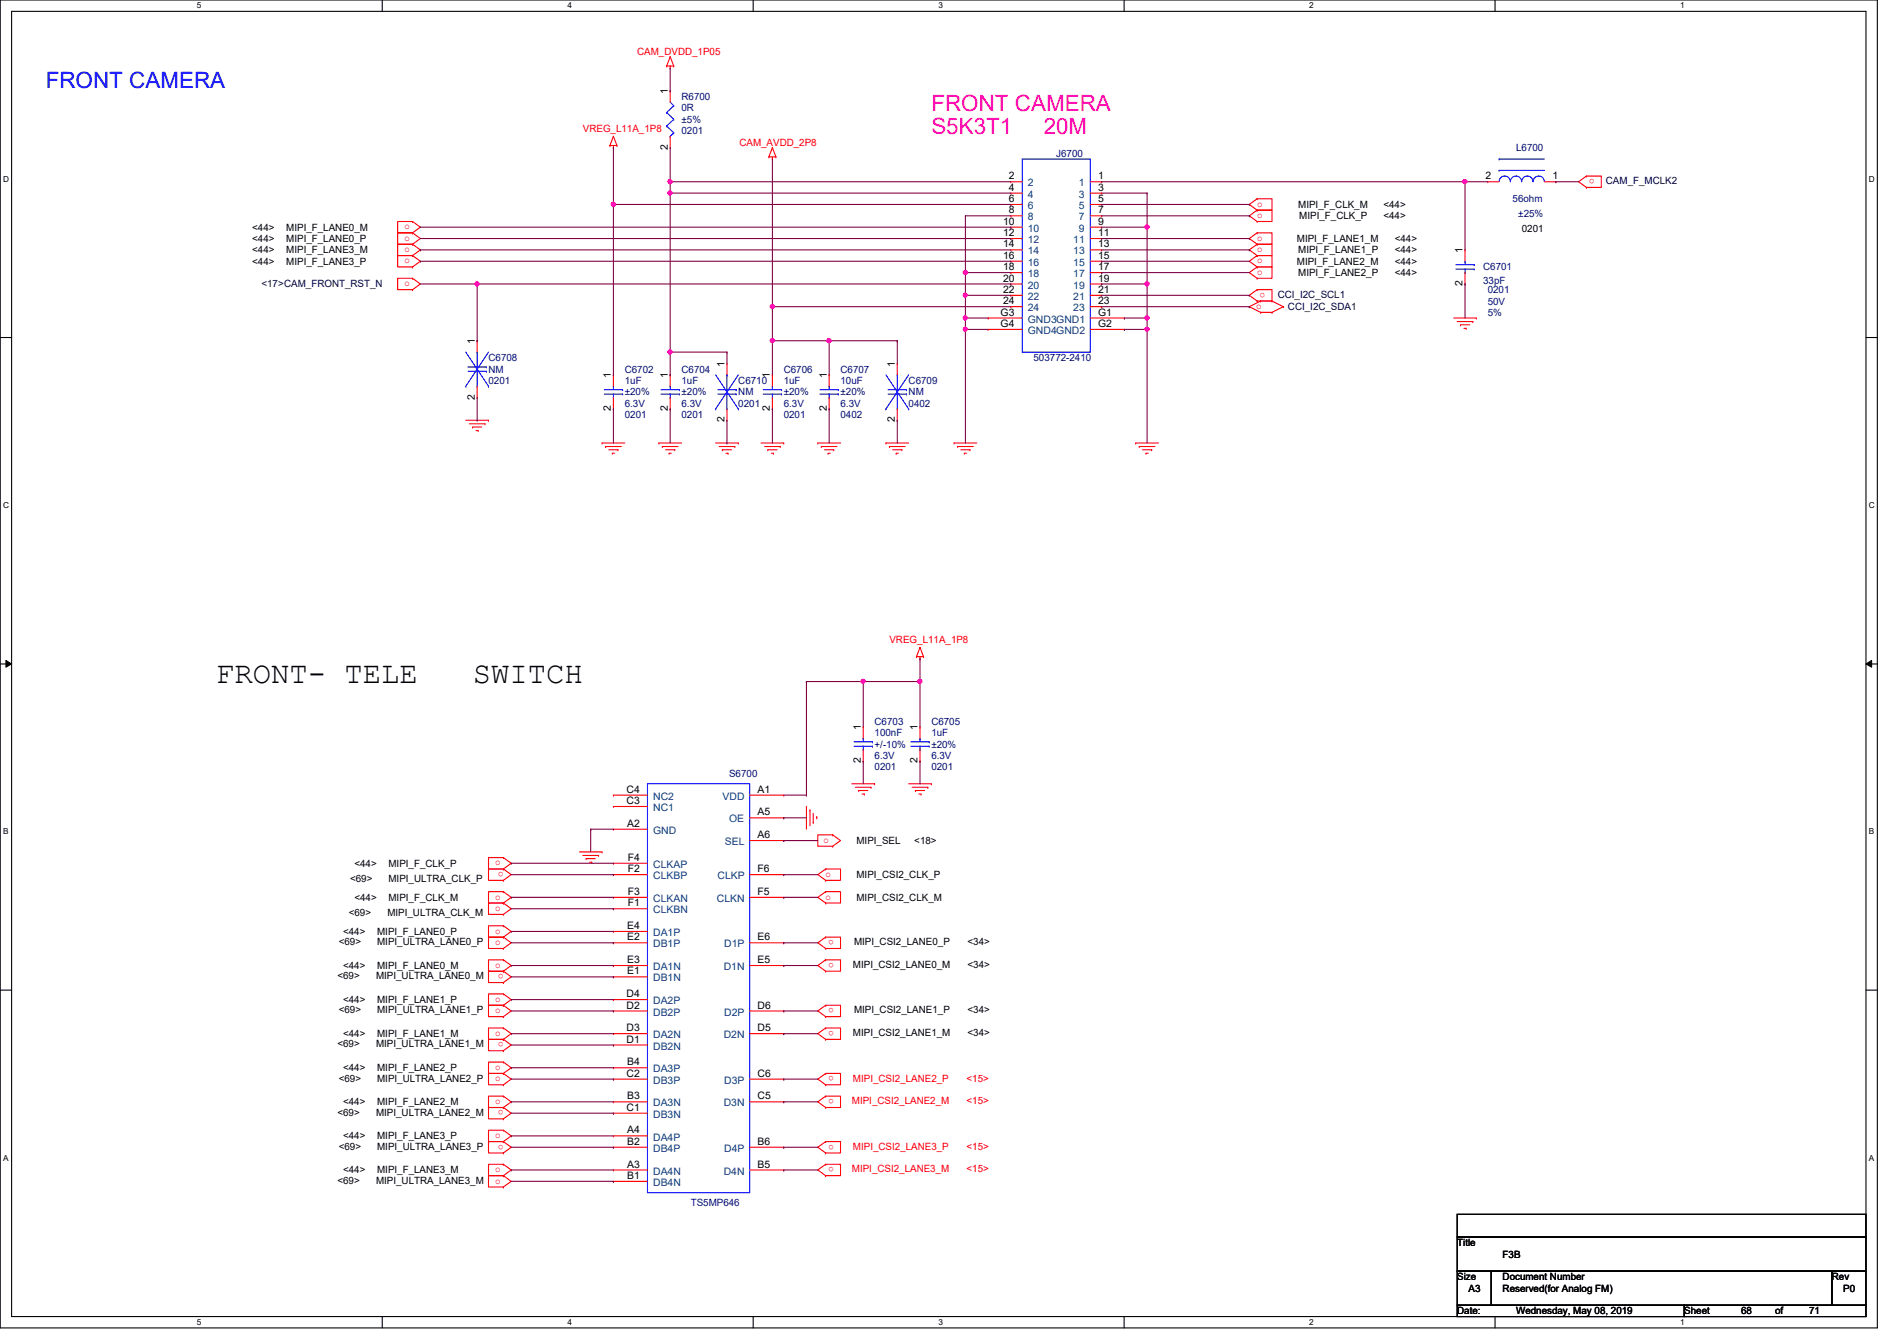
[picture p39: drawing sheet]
<svg xmlns="http://www.w3.org/2000/svg" width="297mm" height="210mm" viewBox="0 0 297 210" stroke-linecap="round" stroke-linejoin="round" font-family="sans-serif">
<defs><g id="words">
<g font-size="4.8">
<text x="33.8" y="106.9">FRONT- TELE</text>
<text x="74" y="106.9">SWITCH</text>
</g>
<text font-size="3.5" fill="#00f" x="7.2" y="13.8">FRONT CAMERA</text>
<g font-size="3.5" fill="#f0f">
<text x="145.8" y="17.4">FRONT CAMERA</text>
<text x="145.8" y="21">S5K3T1</text>
<text x="163.4" y="21">20M</text>
</g>
<g font-size="1.6" fill="#f00">
<text x="99.8" y="8.6">CAM_DVDD_1P05</text>
<text x="91.3" y="20.7">VREG_L11A_1P8</text>
<text x="115.8" y="22.8">CAM_AVDD_2P8</text>
<text x="249.7" y="28" transform="rotate(180 249.7 28)">o</text>
<text x="63.3" y="35.9">o</text>
<text x="196.8" y="34.1">o</text>
<text x="196.8" y="32.3">o</text>
<text x="63.3" y="37.7">o</text>
<text x="63.3" y="41.2">o</text>
<text x="63.3" y="39.5">o</text>
<text x="196.8" y="39.5">o</text>
<text x="196.8" y="37.7">o</text>
<text x="196.8" y="41.2">o</text>
<text x="63.3" y="44.8">o</text>
<text x="196.8" y="43">o</text>
<text x="198.1" y="45.8" transform="rotate(180 198.1 45.8)">o</text>
<text x="196.7" y="48.3">o</text>
<text x="139.3" y="100.7">VREG_L11A_1P8</text>
<text x="128.9" y="131.9">o</text>
<text x="77.6" y="135.5">o</text>
<text x="78.8" y="136.5" transform="rotate(180 78.8 136.5)">o</text>
<text x="129.3" y="137.2">o</text>
<text x="77.6" y="140.8">o</text>
<text x="77.6" y="142.6">o</text>
<text x="129.3" y="140.8">o</text>
<text x="77.6" y="146.1">o</text>
<text x="77.6" y="147.9">o</text>
<text x="130.6" y="147.2" transform="rotate(180 130.6 147.2)">o</text>
<text x="77.6" y="151.5">o</text>
<text x="78.8" y="152.5" transform="rotate(180 78.8 152.5)">o</text>
<text x="130.6" y="150.7" transform="rotate(180 130.6 150.7)">o</text>
<text x="77.6" y="156.8">o</text>
<text x="77.6" y="158.6">o</text>
<text x="130.6" y="157.8" transform="rotate(180 130.6 157.8)">o</text>
<text x="130.6" y="161.4" transform="rotate(180 130.6 161.4)">o</text>
<text x="77.6" y="162.1">o</text>
<text x="77.6" y="167.5">o</text>
<text x="78.8" y="163.2" transform="rotate(180 78.8 163.2)">o</text>
<text x="77.6" y="172.8">o</text>
<text x="77.6" y="169.2">o</text>
<text x="78.8" y="173.8" transform="rotate(180 78.8 173.8)">o</text>
<text x="130.6" y="168.5" transform="rotate(180 130.6 168.5)">o</text>
<text x="130.6" y="172" transform="rotate(180 130.6 172)">o</text>
<text x="133.4" y="172.8">MIPI_CSI2_LANE2_M</text>
<text x="133.6" y="169.3">MIPI_CSI2_LANE2_P</text>
<text x="151.3" y="172.8">&lt;15&gt;</text>
<text x="151.3" y="169.3">&lt;15&gt;</text>
<text x="77.6" y="178.1">o</text>
<text x="78.8" y="179.2" transform="rotate(180 78.8 179.2)">o</text>
<text x="130.6" y="179.2" transform="rotate(180 130.6 179.2)">o</text>
<text x="133.6" y="180">MIPI_CSI2_LANE3_P</text>
<text x="151.3" y="180">&lt;15&gt;</text>
<text x="77.6" y="183.5">o</text>
<text x="77.6" y="185.3">o</text>
<text x="130.6" y="182.7" transform="rotate(180 130.6 182.7)">o</text>
<text x="133.4" y="183.5">MIPI_CSI2_LANE3_M</text>
<text x="151.3" y="183.5">&lt;15&gt;</text>
</g>
<g font-size="1.6">
<text x="104.6" y="14.8" transform="rotate(-90 104.6 14.8)">1</text>
<text x="104.6" y="23.5" transform="rotate(-90 104.6 23.5)">2</text>
<text x="157.9" y="28.1">2</text>
<text x="157.9" y="29.8">4</text>
<text x="172" y="28.1">1</text>
<text x="172" y="29.8">3</text>
<text x="232.6" y="28.1">2</text>
<text x="243.1" y="28.1">1</text>
<text x="157.1" y="35.2">10</text>
<text x="157.9" y="31.6">6</text>
<text x="157.9" y="33.4">8</text>
<text x="172" y="31.6">5</text>
<text x="172" y="33.4">7</text>
<text x="172" y="35.2">9</text>
<text x="203.3" y="32.6">MIPI_F_CLK_M</text>
<text x="203.5" y="34.3">MIPI_F_CLK_P</text>
<text x="216.6" y="32.6">&lt;44&gt;</text>
<text x="216.6" y="34.3">&lt;44&gt;</text>
<text x="39.5" y="37.9">&lt;44&gt;</text>
<text x="39.5" y="36.1">&lt;44&gt;</text>
<text x="39.5" y="41.4">&lt;44&gt;</text>
<text x="39.5" y="39.7">&lt;44&gt;</text>
<text x="44.8" y="37.9">MIPI_F_LANE0_P</text>
<text x="44.8" y="36.1">MIPI_F_LANE0_M</text>
<text x="44.8" y="41.4">MIPI_F_LANE3_P</text>
<text x="44.8" y="39.7">MIPI_F_LANE3_M</text>
<text x="157.1" y="37">12</text>
<text x="157.1" y="38.7">14</text>
<text x="157.1" y="40.5">16</text>
<text x="172" y="37">11</text>
<text x="172" y="38.7">13</text>
<text x="172" y="40.5">15</text>
<text x="203.1" y="37.9">MIPI_F_LANE1_M</text>
<text x="203.1" y="41.4">MIPI_F_LANE2_M</text>
<text x="203.3" y="39.7">MIPI_F_LANE1_P</text>
<text x="218.4" y="37.9">&lt;44&gt;</text>
<text x="218.4" y="41.4">&lt;44&gt;</text>
<text x="218.4" y="39.7">&lt;44&gt;</text>
<text x="229" y="39.7" transform="rotate(-90 229 39.7)">1</text>
<text x="238.3" y="36.3">0201</text>
<text x="157.1" y="42.3">18</text>
<text x="157.1" y="44.1">20</text>
<text x="157.1" y="45.8">22</text>
<text x="157.1" y="47.6">24</text>
<text x="172" y="42.3">17</text>
<text x="172" y="44.1">19</text>
<text x="172" y="45.8">21</text>
<text x="172" y="47.6">23</text>
<text x="203.3" y="43.2">MIPI_F_LANE2_P</text>
<text x="218.4" y="43.2">&lt;44&gt;</text>
<text x="229" y="44.8" transform="rotate(-90 229 44.8)">2</text>
<text x="74.3" y="53.9" transform="rotate(-90 74.3 53.9)">1</text>
<text x="156.7" y="49.4">G3</text>
<text x="156.7" y="51.2">G4</text>
<text x="172" y="49.4">G1</text>
<text x="172" y="51.2">G2</text>
<text x="95.7" y="59.2" transform="rotate(-90 95.7 59.2)">1</text>
<text x="104.6" y="59.2" transform="rotate(-90 104.6 59.2)">1</text>
<text x="113.5" y="57.4" transform="rotate(-90 113.5 57.4)">1</text>
<text x="120.6" y="59.2" transform="rotate(-90 120.6 59.2)">1</text>
<text x="129.5" y="59.2" transform="rotate(-90 129.5 59.2)">1</text>
<text x="140.1" y="57.4" transform="rotate(-90 140.1 57.4)">1</text>
<text x="74.3" y="62.6" transform="rotate(-90 74.3 62.6)">2</text>
<text x="95.7" y="64.3" transform="rotate(-90 95.7 64.3)">2</text>
<text x="104.6" y="64.3" transform="rotate(-90 104.6 64.3)">2</text>
<text x="120.6" y="64.3" transform="rotate(-90 120.6 64.3)">2</text>
<text x="129.5" y="64.3" transform="rotate(-90 129.5 64.3)">2</text>
<text x="113.5" y="66.1" transform="rotate(-90 113.5 66.1)">2</text>
<text x="140.1" y="66.1" transform="rotate(-90 140.1 66.1)">2</text>
<text x="134.8" y="119.5" transform="rotate(-90 134.8 119.5)">2</text>
<text x="134.8" y="114.3" transform="rotate(-90 134.8 114.3)">1</text>
<text x="143.7" y="119.5" transform="rotate(-90 143.7 119.5)">2</text>
<text x="143.7" y="114.3" transform="rotate(-90 143.7 114.3)">1</text>
<text x="98.1" y="125.9">C3</text>
<text x="98.1" y="124.1">C4</text>
<text x="118.6" y="124.1">A1</text>
<text x="98.2" y="129.4">A2</text>
<text x="118.6" y="127.6">A5</text>
<text x="118.6" y="131.2">A6</text>
<text x="55.5" y="135.7">&lt;44&gt;</text>
<text x="60.8" y="135.7">MIPI_F_CLK_P</text>
<text x="98.3" y="136.5">F2</text>
<text x="98.3" y="134.7">F4</text>
<text x="118.6" y="136.5">F6</text>
<text x="134.1" y="137.5">MIPI_CSI2_CLK_P</text>
<text x="134.1" y="132.1">MIPI_SEL</text>
<text x="143.2" y="132.1">&lt;18&gt;</text>
<text x="54.6" y="143.3">&lt;69&gt;</text>
<text x="54.8" y="138">&lt;69&gt;</text>
<text x="55.5" y="141">&lt;44&gt;</text>
<text x="60.7" y="143.3">MIPI_ULTRA_CLK_M</text>
<text x="60.8" y="141">MIPI_F_CLK_M</text>
<text x="60.8" y="138">MIPI_ULTRA_CLK_P</text>
<text x="98.3" y="141.9">F1</text>
<text x="98.3" y="140.1">F3</text>
<text x="118.6" y="140.1">F5</text>
<text x="134.1" y="141">MIPI_CSI2_CLK_M</text>
<text x="53" y="148">&lt;69&gt;</text>
<text x="53.7" y="146.3">&lt;44&gt;</text>
<text x="59.1" y="146.3">MIPI_F_LANE0_P</text>
<text x="59.1" y="148">MIPI_ULTRA_LANE0_P</text>
<text x="98.2" y="147.2">E2</text>
<text x="98.2" y="145.4">E4</text>
<text x="118.6" y="147.2">E6</text>
<text x="133.7" y="148">MIPI_CSI2_LANE0_P</text>
<text x="151.5" y="148">&lt;34&gt;</text>
<text x="52.8" y="153.3">&lt;69&gt;</text>
<text x="53.7" y="151.7">&lt;44&gt;</text>
<text x="58.9" y="153.3">MIPI_ULTRA_LANE0_M</text>
<text x="59.1" y="151.7">MIPI_F_LANE0_M</text>
<text x="98.2" y="152.5">E1</text>
<text x="98.2" y="150.7">E3</text>
<text x="118.6" y="150.7">E5</text>
<text x="133.6" y="151.5">MIPI_CSI2_LANE0_M</text>
<text x="151.5" y="151.5">&lt;34&gt;</text>
<text x="53" y="158.6">&lt;69&gt;</text>
<text x="53.7" y="157">&lt;44&gt;</text>
<text x="59.1" y="157">MIPI_F_LANE1_P</text>
<text x="59.1" y="158.6">MIPI_ULTRA_LANE1_P</text>
<text x="98.1" y="157.9">D2</text>
<text x="98.1" y="161.4">D3</text>
<text x="98.1" y="156.1">D4</text>
<text x="118.6" y="161.4">D5</text>
<text x="118.6" y="157.9">D6</text>
<text x="133.7" y="158.6">MIPI_CSI2_LANE1_P</text>
<text x="151.5" y="158.6">&lt;34&gt;</text>
<text x="52.8" y="164">&lt;69&gt;</text>
<text x="53.7" y="162.3">&lt;44&gt;</text>
<text x="53.7" y="167.7">&lt;44&gt;</text>
<text x="58.9" y="164">MIPI_ULTRA_LANE1_M</text>
<text x="59.1" y="162.3">MIPI_F_LANE1_M</text>
<text x="59.1" y="167.7">MIPI_F_LANE2_P</text>
<text x="98.1" y="163.2">D1</text>
<text x="98.2" y="166.8">B4</text>
<text x="133.6" y="162.2">MIPI_CSI2_LANE1_M</text>
<text x="151.5" y="162.2">&lt;34&gt;</text>
<text x="53" y="169.3">&lt;69&gt;</text>
<text x="53.7" y="173">&lt;44&gt;</text>
<text x="59.1" y="173">MIPI_F_LANE2_M</text>
<text x="59.1" y="169.3">MIPI_ULTRA_LANE2_P</text>
<text x="98.1" y="173.9">C1</text>
<text x="98.1" y="168.5">C2</text>
<text x="98.2" y="172.1">B3</text>
<text x="118.6" y="172.1">C5</text>
<text x="118.6" y="168.5">C6</text>
<text x="52.8" y="174.6">&lt;69&gt;</text>
<text x="53" y="180">&lt;69&gt;</text>
<text x="53.7" y="178.4">&lt;44&gt;</text>
<text x="58.9" y="174.6">MIPI_ULTRA_LANE2_M</text>
<text x="59.1" y="178.4">MIPI_F_LANE3_P</text>
<text x="59.1" y="180">MIPI_ULTRA_LANE3_P</text>
<text x="98.2" y="177.4">A4</text>
<text x="98.2" y="179.2">B2</text>
<text x="118.6" y="179.2">B6</text>
<text x="52.8" y="185.3">&lt;69&gt;</text>
<text x="53.7" y="183.7">&lt;44&gt;</text>
<text x="58.9" y="185.3">MIPI_ULTRA_LANE3_M</text>
<text x="59.1" y="183.7">MIPI_F_LANE3_M</text>
<text x="98.2" y="182.8">A3</text>
<text x="98.2" y="184.5">B1</text>
<text x="118.6" y="182.8">B5</text>
<text x="228.2" y="195.1">Title</text>
<text x="235.3" y="196.8">F3B</text>
<text x="228.2" y="200.4">Size</text>
<text x="230" y="202.2">A3</text>
<text x="235.3" y="200.4">Document Number</text>
<text x="235.3" y="202.2">Reserved(for Analog FM)</text>
<text x="286.8" y="200.4">Rev</text>
<text x="288.6" y="202.2">P0</text>
<text x="228.2" y="205.7">Date:</text>
<text x="237.4" y="205.7">Wednesday, May 08, 2019</text>
<text x="263.7" y="205.7">Sheet</text>
<text x="272.6" y="205.7">68</text>
<text x="278" y="205.7">of</text>
<text x="283.3" y="205.7">71</text>
</g>
<g font-size="1.6" fill="#000080">
<text x="106.7" y="15.7">R6700</text>
<text x="106.7" y="17.4">0R</text>
<text x="106.7" y="19.2">±5%</text>
<text x="106.7" y="21">0201</text>
<text x="237.4" y="23.7">L6700</text>
<text x="165.4" y="24.6">J6700</text>
<text x="236.9" y="31.7">56ohm</text>
<text x="237.7" y="34">±25%</text>
<text x="232.2" y="42.3">C6701</text>
<text x="232.2" y="44.4">33pF</text>
<text x="233" y="45.9">0201</text>
<text x="233" y="47.7">50V</text>
<text x="233" y="49.4">5%</text>
<text x="76.5" y="56.6">C6708</text>
<text x="76.5" y="58.3">NM</text>
<text x="97.8" y="58.3">C6702</text>
<text x="106.7" y="58.3">C6704</text>
<text x="122.7" y="58.3">C6706</text>
<text x="131.6" y="58.3">C6707</text>
<text x="161.8" y="56.6">503772-2410</text>
<text x="76.5" y="60.1">0201</text>
<text x="97.8" y="60.1">1uF</text>
<text x="97.8" y="65.4">0201</text>
<text x="97.8" y="63.7">6.3V</text>
<text x="97.8" y="61.9">±20%</text>
<text x="106.7" y="60.1">1uF</text>
<text x="106.7" y="65.4">0201</text>
<text x="106.7" y="63.7">6.3V</text>
<text x="106.7" y="61.9">±20%</text>
<text x="115.6" y="60.1">C6710</text>
<text x="115.6" y="61.9">NM</text>
<text x="115.6" y="63.7">0201</text>
<text x="122.7" y="60.1">1uF</text>
<text x="122.7" y="65.4">0201</text>
<text x="122.7" y="63.7">6.3V</text>
<text x="122.7" y="61.9">±20%</text>
<text x="131.6" y="60.1">10uF</text>
<text x="131.6" y="65.4">0402</text>
<text x="131.6" y="63.7">6.3V</text>
<text x="131.6" y="61.9">±20%</text>
<text x="142.3" y="60.1">C6709</text>
<text x="142.3" y="61.9">NM</text>
<text x="142.3" y="63.7">0402</text>
<text x="136.9" y="113.5">C6703</text>
<text x="145.8" y="113.5">C6705</text>
<text x="136.9" y="115.2">100nF</text>
<text x="136.9" y="118.8">6.3V</text>
<text x="136.9" y="117">+/-10%</text>
<text x="145.8" y="115.2">1uF</text>
<text x="145.8" y="118.8">6.3V</text>
<text x="145.8" y="117">±20%</text>
<text x="114.2" y="121.6">S6700</text>
<text x="136.9" y="120.6">0201</text>
<text x="145.8" y="120.6">0201</text>
<text x="108.2" y="188.8">TS5MP646</text>
</g>
<g font-size="1.6" fill="#004080">
<text x="160.9" y="29.2">2</text>
<text x="168.9" y="29.2">1</text>
<text x="160.9" y="30.9">4</text>
<text x="160.9" y="32.7">6</text>
<text x="160.9" y="34.5">8</text>
<text x="168.9" y="30.9">3</text>
<text x="168.9" y="32.7">5</text>
<text x="168.9" y="34.5">7</text>
<text x="160.9" y="36.3">10</text>
<text x="160.9" y="38.1">12</text>
<text x="160.9" y="39.8">14</text>
<text x="160.9" y="41.6">16</text>
<text x="168.1" y="38.1">11</text>
<text x="168.1" y="39.8">13</text>
<text x="168.1" y="41.6">15</text>
<text x="168.9" y="36.3">9</text>
<text x="160.9" y="43.4">18</text>
<text x="160.9" y="45.2">20</text>
<text x="160.9" y="46.9">22</text>
<text x="168.1" y="43.4">17</text>
<text x="168.1" y="45.2">19</text>
<text x="168.1" y="46.9">21</text>
<text x="160.9" y="48.7">24</text>
<text x="160.9" y="50.5">GND3GND1</text>
<text x="160.9" y="52.3">GND4GND2</text>
<text x="168.1" y="48.7">23</text>
<text x="102.3" y="125.2">NC2</text>
<text x="113.2" y="125.2">VDD</text>
<text x="102.3" y="130.5">GND</text>
<text x="102.3" y="127">NC1</text>
<text x="114.2" y="128.7">OE</text>
<text x="102.3" y="137.6">CLKBP</text>
<text x="102.3" y="135.8">CLKAP</text>
<text x="112.3" y="137.6">CLKP</text>
<text x="113.5" y="132.3">SEL</text>
<text x="102.3" y="143">CLKBN</text>
<text x="102.3" y="141.2">CLKAN</text>
<text x="112.3" y="141.2">CLKN</text>
<text x="102.3" y="148.3">DB1P</text>
<text x="102.3" y="146.5">DA1P</text>
<text x="113.4" y="148.3">D1P</text>
<text x="102.3" y="153.6">DB1N</text>
<text x="102.3" y="151.8">DA1N</text>
<text x="113.3" y="151.8">D1N</text>
<text x="102.3" y="159">DB2P</text>
<text x="102.3" y="157.2">DA2P</text>
<text x="113.4" y="159">D2P</text>
<text x="102.3" y="167.9">DA3P</text>
<text x="102.3" y="164.3">DB2N</text>
<text x="102.3" y="162.5">DA2N</text>
<text x="113.3" y="162.5">D2N</text>
<text x="102.3" y="173.2">DA3N</text>
<text x="102.3" y="169.6">DB3P</text>
<text x="113.3" y="173.2">D3N</text>
<text x="113.4" y="169.6">D3P</text>
<text x="102.3" y="178.5">DA4P</text>
<text x="102.3" y="175">DB3N</text>
<text x="102.3" y="183.9">DA4N</text>
<text x="102.3" y="185.6">DB4N</text>
<text x="102.3" y="180.3">DB4P</text>
<text x="113.3" y="183.9">D4N</text>
<text x="113.4" y="180.3">D4P</text>
</g>
<g font-size="1.6" fill="#000040">
<text x="251.5" y="28.8">CAM_F_MCLK2</text>
<text x="40.9" y="45">&lt;17&gt;CAM_FRONT_RST_N</text>
<text x="200.1" y="46.6">CCI_I2C_SCL1</text>
<text x="201.7" y="48.6">CCI_I2C_SDA1</text>
</g>
<g font-size="1.3">
<text x="30.8" y="1.3">5</text>
<text x="88.9" y="1.3">4</text>
<text x="146.9" y="1.3">3</text>
<text x="205" y="1.3">2</text>
<text x="263.1" y="1.3">1</text>
<text x=".5" y="28.4">D</text>
<text x="292.6" y="28.4">D</text>
<text x=".5" y="79.5">C</text>
<text x="292.6" y="79.5">C</text>
<text x=".5" y="130.6">B</text>
<text x="292.6" y="130.6">B</text>
<text x=".5" y="181.7">A</text>
<text x="292.6" y="181.7">A</text>
<text x="30.8" y="207.4">5</text>
<text x="88.9" y="207.4">4</text>
<text x="146.9" y="207.4">3</text>
<text x="205" y="207.4">2</text>
<text x="263.1" y="207.4">1</text>
</g>
</g></defs>
<path d="M0 0h294v207.9h-294zM1.8 1.8h290.4v204.3h-290.4z" fill="none" stroke="#000" stroke-width=".17"/>
<g fill="#fff">
<path d="M30.8 .2h.7v1.4h-.7z"/>
<path d="M30.8 206.2h.7v1.4h-.7z"/>
</g>
<path d="M59.9 0v1.8M59.9 206.1v1.8" fill="none" stroke="#000" stroke-width=".17"/>
<g fill="#fff">
<path d="M88.9 .2h.6v1.4h-.6z"/>
<path d="M88.9 206.2h.6v1.4h-.6z"/>
</g>
<path d="M117.9 0v1.8M117.9 206.1v1.8" fill="none" stroke="#000" stroke-width=".17"/>
<g fill="#fff">
<path d="M146.9 .2h.7v1.4h-.7z"/>
<path d="M146.9 206.2h.7v1.4h-.7z"/>
</g>
<path d="M176 0v1.8M176 206.1v1.8" fill="none" stroke="#000" stroke-width=".17"/>
<g fill="#fff">
<path d="M205 .2h.7v1.4h-.7z"/>
<path d="M205 206.2h.7v1.4h-.7z"/>
</g>
<path d="M234.1 0v1.8M234.1 206.1v1.8" fill="none" stroke="#000" stroke-width=".17"/>
<g fill="#fff">
<path d="M263.1 .2h.7v1.4h-.7z"/>
<path d="M263.1 206.2h.7v1.4h-.7z"/>
<path d="M.5 27.3h.9v1.4h-.9z"/>
<path d="M292.6 27.3h.9v1.4h-.9z"/>
<path d="M.5 78.4h.9v1.4h-.9z"/>
<path d="M292.6 78.4h.9v1.4h-.9z"/>
</g>
<path d="M0 52.8h1.8M292.2 52.8h1.8" fill="none" stroke="#000" stroke-width=".17"/>
<g fill="#fff">
<path d="M.5 129.5h.8v1.4h-.8z"/>
<path d="M292.6 129.5h.9v1.4h-.9z"/>
</g>
<path d="M0 103.9h1.8M292.2 103.9h1.8" fill="none" stroke="#000" stroke-width=".17"/>
<path d="M.9 103.4l.9 .5-.9 .5zM292.2 103.9l.9-.5v1z" fill="#000"/>
<path d="M.9 103.4l.9 .5-.9 .5zM292.2 103.9l.9-.5v1z" fill="none" stroke="#000" stroke-width=".16"/>
<g fill="#fff">
<path d="M.5 180.5h.8v1.4h-.8z"/>
<path d="M292.6 180.5h.9v1.4h-.9z"/>
</g>
<path d="M0 155h1.8M292.2 155h1.8M228.2 190.1h64v3.5h-64zM228.2 193.6h64v5.4h-64zM228.2 199h5.3v5.3h-5.3zM233.5 199h53.3v5.3h-53.3zM286.8 199h5.4v5.3h-5.4zM228.2 204.3h35.5v1.8h-35.5zM263.7 204.3h28.5v1.8h-28.5z" fill="none" stroke="#000" stroke-width=".17"/>
<g fill="none" stroke="#f00" stroke-width=".17">
<path d="M104.4 10.3h.1M104.4 10.3h1.1M104.9 10.7h.1M104.9 8.9h.1M104.9 14.2h.1M104.9 10.3v.4M104.9 14.2v1.8M104.9 8.9l.6 1.4M104.9 8.9l-.5 1.4M105.5 10.3h.1M64.6 36.4h.1M64.6 38.2h.1"/>
<path d="M64.6 36.4h-2.3v1.8h2.3M64.6 34.7h.1M64.6 34.7h-2.3v1.7h2.3M64.6 38.2h-2.3v1.8h2.3M64.6 36.4l1.2 .9-1.2 .9M64.6 34.7l1.2 .9-1.2 .8M64.6 38.2l1.2 .9-1.2 .9M95.5 22.8h.1M95.5 22.8h1.1M96.1 23.1h.1M96.1 21.3h.1M96.1 22.8v.3"/>
<path d="M96.1 21.3l.5 1.5M96.1 21.3l-.6 1.5M96.6 22.8h.1M104.9 23.1h.1M104.9 21.3v1.8M120.4 24.6h.1M120.4 24.6h1.1M120.9 24.9h.1M120.9 23.1h.1M120.9 24.6v.3M120.9 23.1l.6 1.5M120.9 23.1l-.5 1.5"/>
<path d="M121.5 24.6h.1M158.3 28.4h.1M158.3 30.2h.1M158.3 32h.1M158.3 33.8h.1M158.3 35.6h.1M158.3 37.3h.1M158.3 39.1h.1M158.3 28.4h1.8M158.3 30.2h1.8M158.3 32h1.8M158.3 33.8h1.8"/>
<path d="M158.3 35.6h1.8M158.3 37.3h1.8M158.3 39.1h1.8M170.7 28.4h1.8M170.7 30.2h1.8M170.7 32h1.8M170.7 33.8h1.8M170.7 35.6h1.8M170.7 37.3h1.8M170.7 39.1h1.8M172.5 28.4h.1M172.5 30.2h.1"/>
<path d="M172.5 32h.1M172.5 33.8h.1M172.5 35.6h.1M172.5 37.3h.1M172.5 39.1h.1M196.8 32.9h.1M196.8 34.7h.1M196.8 32.9h2.4v1.8h-2.4M196.8 31.1h.1M196.8 31.1h2.4v1.8h-2.4M196.8 38.2h.1M196.8 38.2h2.4v1.8h-2.4"/>
<path d="M196.8 36.4h.1M196.8 36.4h2.4v1.8h-2.4M196.8 32.9l-1.2 .9 1.2 .9M196.8 31.1l-1.2 .9 1.2 .9M196.8 38.2l-1.2 .9 1.2 .9M196.8 36.4l-1.2 .9 1.2 .9M229.4 39.1h.1M229.4 39.1v1.8M233 28.4h.1M233 28.4h1.7M241.8 28.4h1.8M243.6 28.4h.1"/>
<path d="M248.4 29.3h.1M248.4 27.6h.1M248.4 27.6h2.3v1.7h-2.3M248.4 27.6l-1.2 .8 1.2 .9M64.6 43.6h.1M64.6 45.3h.1M64.6 43.6h-2.3v1.7h2.3M64.6 40h.1M64.6 41.8h.1M64.6 40h-2.3v1.8h2.3M64.6 43.6l1.2 .8-1.2 .9M64.6 40l1.2 .9-1.2 .9"/>
<path d="M74.7 53.3h.1M74.7 53.3v1.8M96.1 58.7h.1M96.1 58.7v1.8M104.9 58.7h.1M104.9 58.7v1.8M113.8 56.9h.1M113.8 56.9v1.8M120.9 58.7h.1M120.9 58.7v1.8M129.8 58.7h.1M129.8 58.7v1.8"/>
<path d="M140.5 56.9h.1M140.5 56.9v1.8M154.7 49.8h.1M154.7 51.6h.1M154.7 49.8h5.4M154.7 51.6h5.4M158.3 40.9h.1M158.3 42.7h.1M158.3 44.4h.1M158.3 46.2h.1M158.3 48h.1M158.3 40.9h1.8"/>
<path d="M158.3 42.7h1.8M158.3 44.4h1.8M158.3 46.2h1.8M158.3 48h1.8M170.7 49.8h5.4M170.7 40.9h1.8M170.7 42.7h1.8M170.7 44.4h1.8M170.7 46.2h1.8M170.7 48h1.8M170.7 51.6h5.4M172.5 40.9h.1"/>
<path d="M172.5 42.7h.1M172.5 44.4h.1M172.5 46.2h.1M172.5 48h.1M176.1 49.8h.1M176.1 51.6h.1M195.6 48h.1M195.6 48l1.8 .9M196.8 47.1h.1M196.8 45.3h.1M196.8 45.3h2.4v1.8h-2.4M196.8 40h.1"/>
<path d="M196.8 41.8h.1M196.8 43.6h.1M196.8 41.8h2.4v1.8h-2.4M196.8 40h2.4v1.8h-2.4M196.8 45.3l-1.2 .9 1.2 .9M196.8 41.8l-1.2 .9 1.2 .9M196.8 40l-1.2 .9 1.2 .9M197.4 47.1h.1M197.4 48.9h.1M197.4 47.1h1.8M197.4 47.1l-1.8 .9M197.4 48.9h1.8"/>
<path d="M199.2 47.1h.1M199.2 48.9h.1M199.2 47.1l1.8 .9M201 48h.1M201 48l-1.8 .9M227.6 49.8h3.6M228.2 50.3h2.4M228.7 50.8h.1M228.7 50.8h1.4M229.2 51.4h.4M229.4 44.4h.1M229.4 42.7v1.7"/>
<path d="M229.6 51.4h.1M230.6 50.3h.1M231.2 49.8h.1M72.9 65.8h3.6M73.5 66.3h2.4M74 66.8h.1M74 66.8h1.4M74.5 67.4h.4M74.7 62.2h.1M74.7 60.5v1.7M74.9 67.4h.1M75.9 66.3h.1"/>
<path d="M76.5 65.8h.1M94.3 69.3h.1M94.3 69.3h3.5M94.8 69.9h.1M94.8 69.9h2.5M95.3 70.4h1.5M95.9 71h.1M95.9 71h.3M96.1 64h.1M96.1 62.2v1.8M96.8 70.4h.1M103.2 69.3h.1"/>
<path d="M103.2 69.3h3.5M103.7 69.9h.1M103.7 69.9h2.5M104.2 70.4h1.5M104.8 71h.1M104.8 71h.3M104.9 64h.1M104.9 62.2v1.8M105.7 70.4h.1M112.1 69.3h3.5M112.6 69.9h2.5M113.1 70.4h.1"/>
<path d="M113.1 70.4h1.5M113.7 71h.3M113.8 65.8h.1M113.8 64v1.8M114 71h.1M115.1 69.9h.1M115.6 69.3h.1M119.2 69.3h3.5M119.7 69.9h2.5M120.2 70.4h.1M120.2 70.4h1.5M120.8 71h.3"/>
<path d="M120.9 64h.1M120.9 62.2v1.8M121.1 71h.1M122.2 69.9h.1M122.7 69.3h.1M128.1 69.3h.1M128.1 69.3h3.5M128.6 69.9h.1M128.6 69.9h2.5M129.1 70.4h1.5M129.7 71h.1M129.7 71h.3"/>
<path d="M129.8 64h.1M129.8 62.2v1.8M130.6 70.4h.1M138.7 69.3h.1M138.7 69.3h3.6M139.3 69.9h.1M139.3 69.9h2.4M139.8 70.4h1.4M140.3 71h.1M140.3 71h.4M140.5 65.8h.1M140.5 64v1.8"/>
<path d="M141.2 70.4h.1M149.4 69.3h.1M149.4 69.3h3.5M149.9 69.9h.1M149.9 69.9h2.5M150.4 70.4h1.5M151 71h.1M151 71h.3M151.9 70.4h.1M177.8 69.3h.1M177.8 69.3h3.6M178.4 69.9h.1"/>
<path d="M178.4 69.9h2.4M178.9 70.4h1.4M179.4 71h.1M179.4 71h.4M180.3 70.4h.1M135.2 113.8h.1M135.2 119.1h.1M135.2 113.8v1.8M135.2 117.3v1.8M143.5 102.8h.1M143.5 102.8h1.1M144.1 103.1h.1"/>
<path d="M144.1 101.3h.1M144.1 113.8h.1M144.1 119.1h.1M144.1 102.8v.3M144.1 113.8v1.8M144.1 117.3v1.8M144.1 101.3l.5 1.5M144.1 101.3l-.6 1.5M144.6 102.8h.1M78.8 134.2h.1M78.8 136h.1M78.8 134.2h-2.3v1.8h2.3"/>
<path d="M78.8 139.6h.1M78.8 139.6h-2.3v1.8h2.3M78.8 137.8h.1M78.8 136h-2.3v1.8h2.3M78.8 134.2l1.2 .9-1.2 .9M78.8 139.6l1.2 .9-1.2 .9M78.8 136l1.2 .9-1.2 .9M90.7 133.3h3.6M91.3 133.9h2.4M91.8 134.4h.1M91.8 134.4h1.4M92.3 135h.4"/>
<path d="M92.7 135h.1M93.7 133.9h.1M94.3 133.3h.1M96.1 129.8h.1M96.1 126.2h.1M96.1 124.5h.1M96.1 136.9h.1M96.1 135.1h.1M96.1 124.5h5.3M96.1 129.8h5.3M96.1 126.2h5.3M96.1 136.9h5.3"/>
<path d="M96.1 135.1h5.3M117.4 124.5h5.3M117.4 128h5.3M117.4 131.6h5.3M117.4 136.9h5.3M122.7 124.5h.1M122.7 128h.1M122.7 131.6h.1M122.7 136.9h.1M126.3 126.2h.1M126.3 126.2v3.6M126.8 126.8h.1"/>
<path d="M126.8 126.8v2.4M127.3 128.7h.1M127.3 127.3v1.4M127.9 127.8h.1M127.9 127.8v.4M129.3 136h.1M129.3 137.8h.1M129.3 136h2.3v1.8h-2.3M129.3 139.6h.1M129.3 139.6h2.3v1.8h-2.3M129.3 136l-1.2 .9 1.2 .9M129.3 139.6l-1.2 .9 1.2 .9"/>
<path d="M130.4 130.7h.1M130.4 132.5h.1M130.4 130.7h-2.3v1.8h2.3M130.4 130.7l1.2 .9-1.2 .9M133.4 122.7h3.5M133.9 123.2h2.5M134.4 123.7h.1M134.4 123.7h1.5M135 124.3h.3M135.3 124.3h.1M136.4 123.2h.1M136.9 122.7h.1"/>
<path d="M142.3 122.7h3.5M142.8 123.2h2.5M143.3 123.7h.1M143.3 123.7h1.5M143.9 124.3h.3M144.2 124.3h.1M145.3 123.2h.1M145.8 122.7h.1M78.8 141.4h.1M78.8 144.9h.1M78.8 146.7h.1M78.8 144.9h-2.3v1.8h2.3"/>
<path d="M78.8 150.2h.1M78.8 152h.1M78.8 150.2h-2.3v1.8h2.3M78.8 155.6h.1M78.8 157.4h.1M78.8 155.6h-2.3v1.8h2.3M78.8 148.5h.1M78.8 146.7h-2.3v1.8h2.3M78.8 153.8h.1M78.8 152h-2.3v1.8h2.3M78.8 159.1h.1M78.8 157.4h-2.3v1.7h2.3"/>
<path d="M78.8 143.1h.1M78.8 141.4h-2.3v1.7h2.3M78.8 144.9l1.2 .9-1.2 .9M78.8 150.2l1.2 .9-1.2 .9M78.8 155.6l1.2 .9-1.2 .9M78.8 146.7l1.2 .9-1.2 .9M78.8 152l1.2 .9-1.2 .9M78.8 157.4l1.2 .8-1.2 .9M78.8 141.4l1.2 .8-1.2 .9M96.1 158.2h.1M96.1 156.5h.1M96.1 152.9h.1"/>
<path d="M96.1 147.6h.1M96.1 151.1h.1M96.1 145.8h.1M96.1 142.2h.1M96.1 140.5h.1M96.1 158.2h5.3M96.1 156.5h5.3M96.1 152.9h5.3M96.1 147.6h5.3M96.1 151.1h5.3M96.1 145.8h5.3M96.1 142.2h5.3"/>
<path d="M96.1 140.5h5.3M117.4 158.2h5.3M117.4 147.6h5.3M117.4 151.1h5.3M117.4 140.5h5.3M122.7 158.2h.1M122.7 151.1h.1M122.7 147.6h.1M122.7 140.5h.1M129.3 141.4h.1M129.3 148.5h.1M129.3 146.7h.1"/>
<path d="M129.3 146.7h2.3v1.8h-2.3M129.3 152h.1M129.3 150.2h.1M129.3 150.2h2.3v1.8h-2.3M129.3 159.1h.1M129.3 157.4h.1M129.3 157.4h2.3v1.7h-2.3M129.3 146.7l-1.2 .9 1.2 .9M129.3 150.2l-1.2 .9 1.2 .9M129.3 157.4l-1.2 .8 1.2 .9M78.8 160.9h.1M78.8 162.7h.1"/>
<path d="M78.8 160.9h-2.3v1.8h2.3M78.8 166.2h.1M78.8 168h.1M78.8 166.2h-2.3v1.8h2.3M78.8 171.6h.1M78.8 173.4h.1M78.8 171.6h-2.3v1.8h2.3M78.8 176.9h.1M78.8 178.7h.1M78.8 176.9h-2.3v1.8h2.3M78.8 169.8h.1M78.8 168h-2.3v1.8h2.3"/>
<path d="M78.8 175.1h.1M78.8 173.4h-2.3v1.7h2.3M78.8 164.5h.1M78.8 162.7h-2.3v1.8h2.3M78.8 178.7h-2.3v1.8h2.3M78.8 160.9l1.2 .9-1.2 .9M78.8 166.2l1.2 .9-1.2 .9M78.8 171.6l1.2 .9-1.2 .9M78.8 176.9l1.2 .9-1.2 .9M78.8 168l1.2 .9-1.2 .9M78.8 173.4l1.2 .8-1.2 .9M78.8 162.7l1.2 .9-1.2 .9"/>
<path d="M78.8 178.7l1.2 .9-1.2 .9M96.1 177.8h.1M96.1 179.6h.1M96.1 172.5h.1M96.1 167.1h.1M96.1 174.2h.1M96.1 168.9h.1M96.1 163.6h.1M96.1 161.8h.1M96.1 177.8h5.3M96.1 179.6h5.3M96.1 172.5h5.3"/>
<path d="M96.1 167.1h5.3M96.1 174.2h5.3M96.1 168.9h5.3M96.1 163.6h5.3M96.1 161.8h5.3M117.4 179.6h5.3M117.4 172.5h5.3M117.4 168.9h5.3M117.4 161.8h5.3M122.7 179.6h.1M122.7 172.5h.1M122.7 168.9h.1"/>
<path d="M122.7 161.8h.1M129.3 162.7h.1M129.3 160.9h.1M129.3 160.9h2.3v1.8h-2.3M129.3 169.8h.1M129.3 168h.1M129.3 168h2.3v1.8h-2.3M129.3 173.4h.1M129.3 171.6h.1M129.3 171.6h2.3v1.8h-2.3M129.3 178.7h.1M129.3 178.7h2.3v1.8h-2.3"/>
<path d="M129.3 160.9l-1.2 .9 1.2 .9M129.3 168l-1.2 .9 1.2 .9M129.3 171.6l-1.2 .9 1.2 .9M129.3 178.7l-1.2 .9 1.2 .9M78.8 182.2h.1M78.8 184h.1M78.8 182.2h-2.3v1.8h2.3M78.8 185.8h.1M78.8 184h-2.3v1.8h2.3M78.8 180.5h.1M78.8 182.2l1.2 .9-1.2 .9M78.8 184l1.2 .9-1.2 .9"/>
<path d="M96.1 183.1h.1M96.1 184.9h.1M96.1 183.1h5.3M96.1 184.9h5.3M117.4 183.1h5.3M122.7 183.1h.1M129.3 180.5h.1M129.3 184h.1M129.3 182.2h.1M129.3 182.2h2.3v1.8h-2.3M129.3 182.2l-1.2 .9 1.2 .9"/>
</g>
<g fill="none" stroke="#00f" stroke-width=".17">
<path d="M104.4 17.6h.1M104.4 19.7h.1M104.4 17.6l1.1 1.1M104.4 19.7l1.1 1.1M104.9 16l.6 .6M105.5 16.6h.1M105.5 18.7h.1M105.5 16.6l-1.1 1M105.5 18.7l-1.1 1M104.9 21.3h.1M105.5 20.8h.1M105.5 20.8l-.6 .5"/>
<path d="M160.1 24.9h10.6v30.2h-10.6zM234.7 28.4a.87 .87 0 0 1 .9-.8 .87 .87 0 0 1 .9 .8M234.7 26.7h.1M234.7 24.9h.1M234.7 26.7h7.1M234.7 24.9h7.1M236.5 28.4a.87 .87 0 0 1 .9-.8 .87 .87 0 0 1 .8 .8M238.3 28.4a.87 .87 0 0 1 .9-.8 .87 .87 0 0 1 .8 .8M240.1 28.4a.87 .87 0 0 1 .8-.8 .87 .87 0 0 1 .9 .8M72.9 55.1l3.6 5.4M73.3 57.4h2.9M73.3 58.1h2.9"/>
<path d="M74.7 55.1h.1M74.7 55.1v2.3M74.7 58.1v2.4M76.2 57.4h.1M76.2 58.1h.1M76.5 55.1l-3.6 5.4M112.1 58.7l3.5 5.3M113.8 58.7h.1M113.8 58.7v2.3M115.6 58.7l-3.5 5.3M138.7 58.7l3.6 5.3M140.5 58.7h.1"/>
<path d="M140.5 58.7v2.3M142.3 58.7l-3.6 5.3M228 41.4h2.8M228 42.1h2.8M229.4 40.9h.1M229.4 42.7h.1M229.4 40.9v.5M229.4 42.1v.6M230.8 41.4h.1M230.8 42.1h.1M72.9 60.5h.1M74.7 60.5h.1"/>
<path d="M76.5 60.5h.1M94.6 61h2.9M94.6 61.7h2.9M96.1 60.5h.1M96.1 62.2h.1M96.1 60.5v.5M96.1 61.7v.5M97.5 61h.1M97.5 61.7h.1M103.5 61h2.9M103.5 61.7h2.9M104.9 60.5h.1"/>
<path d="M104.9 62.2h.1M104.9 60.5v.5M104.9 61.7v.5M106.4 61h.1M106.4 61.7h.1M112.1 64h.1M112.4 61h2.9M112.4 61.7h2.9M113.8 64h.1M113.8 61.7v2.3M115.3 61h.1M115.3 61.7h.1"/>
<path d="M115.6 64h.1M119.5 61h2.9M119.5 61.7h2.9M120.9 60.5h.1M120.9 62.2h.1M120.9 60.5v.5M120.9 61.7v.5M122.4 61h.1M122.4 61.7h.1M128.4 61h2.9M128.4 61.7h2.9M129.8 60.5h.1"/>
<path d="M129.8 62.2h.1M129.8 60.5v.5M129.8 61.7v.5M131.3 61h.1M131.3 61.7h.1M138.7 64h.1M139.1 61h2.8M139.1 61.7h2.8M140.5 64h.1M140.5 61.7v2.3M141.9 61h.1M141.9 61.7h.1"/>
<path d="M142.3 64h.1M133.7 116.1h2.9M133.7 116.8h2.9M135.2 115.6h.1M135.2 117.3h.1M135.2 115.6v.5M135.2 116.8v.5M136.6 116.1h.1M136.6 116.8h.1M142.6 116.1h2.9M142.6 116.8h2.9M144.1 115.6h.1"/>
<path d="M144.1 117.3h.1M144.1 115.6v.5M144.1 116.8v.5M145.5 116.1h.1M145.5 116.8h.1M101.4 122.7h16v64h-16z"/>
</g>
<path d="M65.8 39.1h.1M65.8 39.1h92.5M96.1 32h.1M96.1 23.1v8.9M104.9 28.4h.1M104.9 23.1v5.3M65.8 40.9h.1M65.8 40.9h92.5M151.2 42.7h.1M151.2 46.2h.1M151.2 42.7h7.1M151.2 42.7v3.5" fill="none" stroke="#800040" stroke-width=".17"/>
<circle cx="151.1" cy="46.2" r=".32" fill="#f0f"/>
<circle cx="151.1" cy="46.2" r=".32" fill="none" stroke="#f0f" stroke-width=".17"/>
<path d="M172.5 40.9h.1M172.5 42.7h.1M172.5 44.4h.1M172.5 40.9h23.1M172.5 42.7h23.1M172.5 44.4h7.1M179.6 44.4h.1M179.6 44.4v5.4" fill="none" stroke="#800040" stroke-width=".17"/>
<circle cx="179.6" cy="49.8" r=".32" fill="#f0f"/>
<circle cx="179.6" cy="49.8" r=".32" fill="none" stroke="#f0f" stroke-width=".17"/>
<g fill="none" stroke="#800040" stroke-width=".17">
<path d="M120.9 24.9v23.1M229.4 28.4h.1M229.4 28.4v10.7M120.9 48h.1M151.2 49.8h.1M151.2 49.8h3.5M151.2 49.8v1.8M172.5 48h23.1M172.5 46.2h23.1M195.6 48h.1M195.6 46.2h.1M104.9 64h.1"/>
<path d="M104.9 64v5.3"/>
</g>
<circle cx="151.1" cy="49.8" r=".32" fill="#f0f"/>
<circle cx="151.1" cy="49.8" r=".32" fill="none" stroke="#f0f" stroke-width=".17"/>
<path d="M120.9 53.3h.1M120.9 53.3v5.4" fill="none" stroke="#800040" stroke-width=".17"/>
<circle cx="120.9" cy="53.3" r=".32" fill="#f0f"/>
<circle cx="120.9" cy="53.3" r=".32" fill="none" stroke="#f0f" stroke-width=".17"/>
<path d="M129.8 53.3h.1M129.8 53.3v5.4" fill="none" stroke="#800040" stroke-width=".17"/>
<circle cx="129.8" cy="53.3" r=".32" fill="#f0f"/>
<circle cx="129.8" cy="53.3" r=".32" fill="none" stroke="#f0f" stroke-width=".17"/>
<path d="M120.9 53.3h.1M120.9 53.3h8.9M151.2 51.6h.1M151.2 51.6h3.5M151.2 51.6v17.7" fill="none" stroke="#800040" stroke-width=".17"/>
<circle cx="151.1" cy="51.5" r=".32" fill="#f0f"/>
<circle cx="151.1" cy="51.5" r=".32" fill="none" stroke="#f0f" stroke-width=".17"/>
<path d="M176.1 49.8h.1M176.1 51.6h.1M176.1 49.8h3.5M176.1 51.6h3.5M179.6 49.8h.1M179.6 51.6h.1M179.6 49.8v19.5" fill="none" stroke="#800040" stroke-width=".17"/>
<circle cx="179.6" cy="51.5" r=".32" fill="#f0f"/>
<circle cx="179.6" cy="51.5" r=".32" fill="none" stroke="#f0f" stroke-width=".17"/>
<g fill="none" stroke="#800040" stroke-width=".17">
<path d="M104.9 14.2h.1M104.9 10.7v3.5M129.8 53.3h10.7M140.5 53.3h.1M140.5 53.3v3.6M96.1 64h.1M96.1 64v5.3M120.9 64h.1M120.9 64v5.3M129.8 64h.1M129.8 64v5.3M140.5 65.8h.1"/>
<path d="M140.5 65.8v3.5M144.1 103.1h.1M144.1 103.1v3.6"/>
</g>
<circle cx="144" cy="106.7" r=".32" fill="#f0f"/>
<circle cx="144" cy="106.7" r=".32" fill="none" stroke="#f0f" stroke-width=".17"/>
<path d="M126.3 106.7h.1M126.3 106.7h17.8M135.2 106.7h.1M135.2 119.1h.1M135.2 106.7v7.1M135.2 119.1v3.6M144.1 106.7h.1M144.1 119.1h.1M144.1 106.7v7.1M144.1 119.1v3.6" fill="none" stroke="#800040" stroke-width=".17"/>
<circle cx="135.1" cy="106.7" r=".32" fill="#f0f"/>
<circle cx="135.1" cy="106.7" r=".32" fill="none" stroke="#f0f" stroke-width=".17"/>
<g fill="none" stroke="#800040" stroke-width=".17">
<path d="M172.5 37.3h23.1M172.5 39.1h23.1M172.5 35.6h7.1M179.6 35.6h.1M179.6 35.6v8.8M195.6 37.3h.1M195.6 39.1h.1M229.4 28.4h.1M229.4 28.4h3.6M243.6 28.4h.1M243.6 28.4h3.6M104.9 55.1h.1"/>
<path d="M104.9 58.7h.1M104.9 55.1h8.9M104.9 55.1v3.6M113.8 55.1h.1M113.8 55.1v1.8M179.6 44.4h.1M113.8 69.3h.1M113.8 65.8v3.5M126.3 106.7h.1M126.3 106.7v17.8M80 135.1h.1M80 135.1h16.1"/>
<path d="M80 136.9h16.1M92.5 129.8h.1M92.5 129.8v3.5M92.5 129.8h3.6M96.1 136.9h.1M122.7 128h.1M122.7 136.9h.1M122.7 131.6h.1M122.7 128h3.6M122.7 136.9h5.4M122.7 131.6h5.4M122.7 124.5h3.6"/>
<path d="M126.3 124.5h.1M80 140.5h.1M80 145.8h.1M80 151.1h.1M80 156.5h.1M80 140.5h16.1M80 145.8h16.1M80 151.1h16.1M80 156.5h16.1M80 147.6h16.1M80 158.2h16.1M80 142.2h16.1"/>
<path d="M80 152.9h16.1M96.1 142.2h.1M96.1 147.6h.1M96.1 152.9h.1M96.1 158.2h.1M122.7 140.5h.1M122.7 147.6h.1M122.7 151.1h.1M122.7 158.2h.1M122.7 140.5h5.4M122.7 151.1h5.4M122.7 147.6h5.4"/>
<path d="M122.7 158.2h5.4M80 161.8h.1M80 167.1h.1M80 172.5h.1M80 177.8h.1M80 161.8h16.1M80 167.1h16.1M80 172.5h16.1M80 177.8h16.1M80 168.9h16.1M80 179.6h16.1M80 163.6h16.1"/>
<path d="M80 174.2h16.1M96.1 163.6h.1M96.1 168.9h.1M96.1 174.2h.1M96.1 179.6h.1M122.7 161.8h.1M122.7 168.9h.1M122.7 172.5h.1M122.7 179.6h.1M122.7 161.8h5.4M122.7 172.5h5.4M122.7 168.9h5.4"/>
<path d="M122.7 179.6h5.4M80 183.1h.1M80 183.1h16.1M80 184.9h16.1M96.1 184.9h.1M122.7 183.1h.1M122.7 183.1h5.4"/>
</g>
<circle cx="179.6" cy="35.5" r=".32" fill="#f0f"/>
<circle cx="179.6" cy="35.5" r=".32" fill="none" stroke="#f0f" stroke-width=".17"/>
<circle cx="179.6" cy="44.4" r=".32" fill="#f0f"/>
<circle cx="179.6" cy="44.4" r=".32" fill="none" stroke="#f0f" stroke-width=".17"/>
<path d="M172.5 32h23.1M172.5 33.8h23.1M172.5 30.2h7.1M172.5 28.4h56.9M179.6 30.2h.1M179.6 35.6h.1M179.6 30.2v5.4M195.6 32h.1M195.6 33.8h.1M229.4 28.4h.1" fill="none" stroke="#800040" stroke-width=".17"/>
<circle cx="229.4" cy="28.4" r=".32" fill="#f0f"/>
<circle cx="229.4" cy="28.4" r=".32" fill="none" stroke="#f0f" stroke-width=".17"/>
<path d="M120.9 48h.1M120.9 48h37.4" fill="none" stroke="#800040" stroke-width=".17"/>
<circle cx="120.9" cy="48" r=".32" fill="#f0f"/>
<circle cx="120.9" cy="48" r=".32" fill="none" stroke="#f0f" stroke-width=".17"/>
<g fill="none" stroke="#800040" stroke-width=".17">
<path d="M65.8 35.6h92.5M65.8 37.3h92.5M151.2 33.8h.1M151.2 33.8v8.9M151.2 33.8h7.1M158.3 35.6h.1M158.3 37.3h.1M65.8 44.4h8.9M74.7 44.4h.1M120.9 53.3h.1M120.9 48v5.3M151.2 46.2h.1"/>
<path d="M151.2 49.8h.1M151.2 42.7h.1M151.2 46.2h7.1M151.2 46.2v3.6"/>
</g>
<circle cx="151.1" cy="42.6" r=".32" fill="#f0f"/>
<circle cx="151.1" cy="42.6" r=".32" fill="none" stroke="#f0f" stroke-width=".17"/>
<path d="M96.1 32h.1M96.1 32h62.2" fill="none" stroke="#800040" stroke-width=".17"/>
<circle cx="96" cy="32" r=".32" fill="#f0f"/>
<circle cx="96" cy="32" r=".32" fill="none" stroke="#f0f" stroke-width=".17"/>
<path d="M96.1 32v26.7M104.9 30.2h.1M104.9 30.2h53.4M96.1 58.7h.1" fill="none" stroke="#800040" stroke-width=".17"/>
<circle cx="104.9" cy="30.2" r=".32" fill="#f0f"/>
<circle cx="104.9" cy="30.2" r=".32" fill="none" stroke="#f0f" stroke-width=".17"/>
<path d="M104.9 30.2v24.9M104.9 55.1h.1" fill="none" stroke="#800040" stroke-width=".17"/>
<circle cx="104.9" cy="55.1" r=".32" fill="#f0f"/>
<circle cx="104.9" cy="55.1" r=".32" fill="none" stroke="#f0f" stroke-width=".17"/>
<path d="M104.9 28.4h.1M104.9 28.4h53.4" fill="none" stroke="#800040" stroke-width=".17"/>
<circle cx="104.9" cy="28.4" r=".32" fill="#f0f"/>
<circle cx="104.9" cy="28.4" r=".32" fill="none" stroke="#f0f" stroke-width=".17"/>
<path d="M104.9 30.2h.1M104.9 28.4v1.8M74.7 53.3h.1M158.3 44.4h.1M158.3 44.4h-83.6v8.9M74.7 65.8h.1M74.7 62.2v3.6" fill="none" stroke="#800040" stroke-width=".17"/>
<circle cx="74.7" cy="44.4" r=".32" fill="#f0f"/>
<circle cx="74.7" cy="44.4" r=".32" fill="none" stroke="#f0f" stroke-width=".17"/>
<path d="M229.4 44.4h.1M229.4 44.4v5.4" fill="none" stroke="#800040" stroke-width=".17"/>
<circle cx="151.1" cy="46.2" r=".32" fill="#f0f"/>
<circle cx="151.1" cy="46.2" r=".32" fill="none" stroke="#f0f" stroke-width=".17"/>
<circle cx="179.6" cy="49.8" r=".32" fill="#f0f"/>
<circle cx="179.6" cy="49.8" r=".32" fill="none" stroke="#f0f" stroke-width=".17"/>
<circle cx="151.1" cy="49.8" r=".32" fill="#f0f"/>
<circle cx="151.1" cy="49.8" r=".32" fill="none" stroke="#f0f" stroke-width=".17"/>
<circle cx="120.9" cy="53.3" r=".32" fill="#f0f"/>
<circle cx="120.9" cy="53.3" r=".32" fill="none" stroke="#f0f" stroke-width=".17"/>
<circle cx="129.8" cy="53.3" r=".32" fill="#f0f"/>
<circle cx="129.8" cy="53.3" r=".32" fill="none" stroke="#f0f" stroke-width=".17"/>
<circle cx="151.1" cy="51.5" r=".32" fill="#f0f"/>
<circle cx="151.1" cy="51.5" r=".32" fill="none" stroke="#f0f" stroke-width=".17"/>
<circle cx="179.6" cy="51.5" r=".32" fill="#f0f"/>
<circle cx="179.6" cy="51.5" r=".32" fill="none" stroke="#f0f" stroke-width=".17"/>
<circle cx="144" cy="106.7" r=".32" fill="#f0f"/>
<circle cx="144" cy="106.7" r=".32" fill="none" stroke="#f0f" stroke-width=".17"/>
<circle cx="135.1" cy="106.7" r=".32" fill="#f0f"/>
<circle cx="135.1" cy="106.7" r=".32" fill="none" stroke="#f0f" stroke-width=".17"/>
<circle cx="179.6" cy="35.5" r=".32" fill="#f0f"/>
<circle cx="179.6" cy="35.5" r=".32" fill="none" stroke="#f0f" stroke-width=".17"/>
<circle cx="179.6" cy="44.4" r=".32" fill="#f0f"/>
<circle cx="179.6" cy="44.4" r=".32" fill="none" stroke="#f0f" stroke-width=".17"/>
<circle cx="229.4" cy="28.4" r=".32" fill="#f0f"/>
<circle cx="229.4" cy="28.4" r=".32" fill="none" stroke="#f0f" stroke-width=".17"/>
<circle cx="120.9" cy="48" r=".32" fill="#f0f"/>
<circle cx="120.9" cy="48" r=".32" fill="none" stroke="#f0f" stroke-width=".17"/>
<circle cx="151.1" cy="42.6" r=".32" fill="#f0f"/>
<circle cx="151.1" cy="42.6" r=".32" fill="none" stroke="#f0f" stroke-width=".17"/>
<circle cx="96" cy="32" r=".32" fill="#f0f"/>
<circle cx="96" cy="32" r=".32" fill="none" stroke="#f0f" stroke-width=".17"/>
<circle cx="104.9" cy="30.2" r=".32" fill="#f0f"/>
<circle cx="104.9" cy="30.2" r=".32" fill="none" stroke="#f0f" stroke-width=".17"/>
<circle cx="104.9" cy="55.1" r=".32" fill="#f0f"/>
<circle cx="104.9" cy="55.1" r=".32" fill="none" stroke="#f0f" stroke-width=".17"/>
<circle cx="104.9" cy="28.4" r=".32" fill="#f0f"/>
<circle cx="104.9" cy="28.4" r=".32" fill="none" stroke="#f0f" stroke-width=".17"/>
<circle cx="74.7" cy="44.4" r=".32" fill="#f0f"/>
<circle cx="74.7" cy="44.4" r=".32" fill="none" stroke="#f0f" stroke-width=".17"/>
<use href="#words"/>
</svg>
